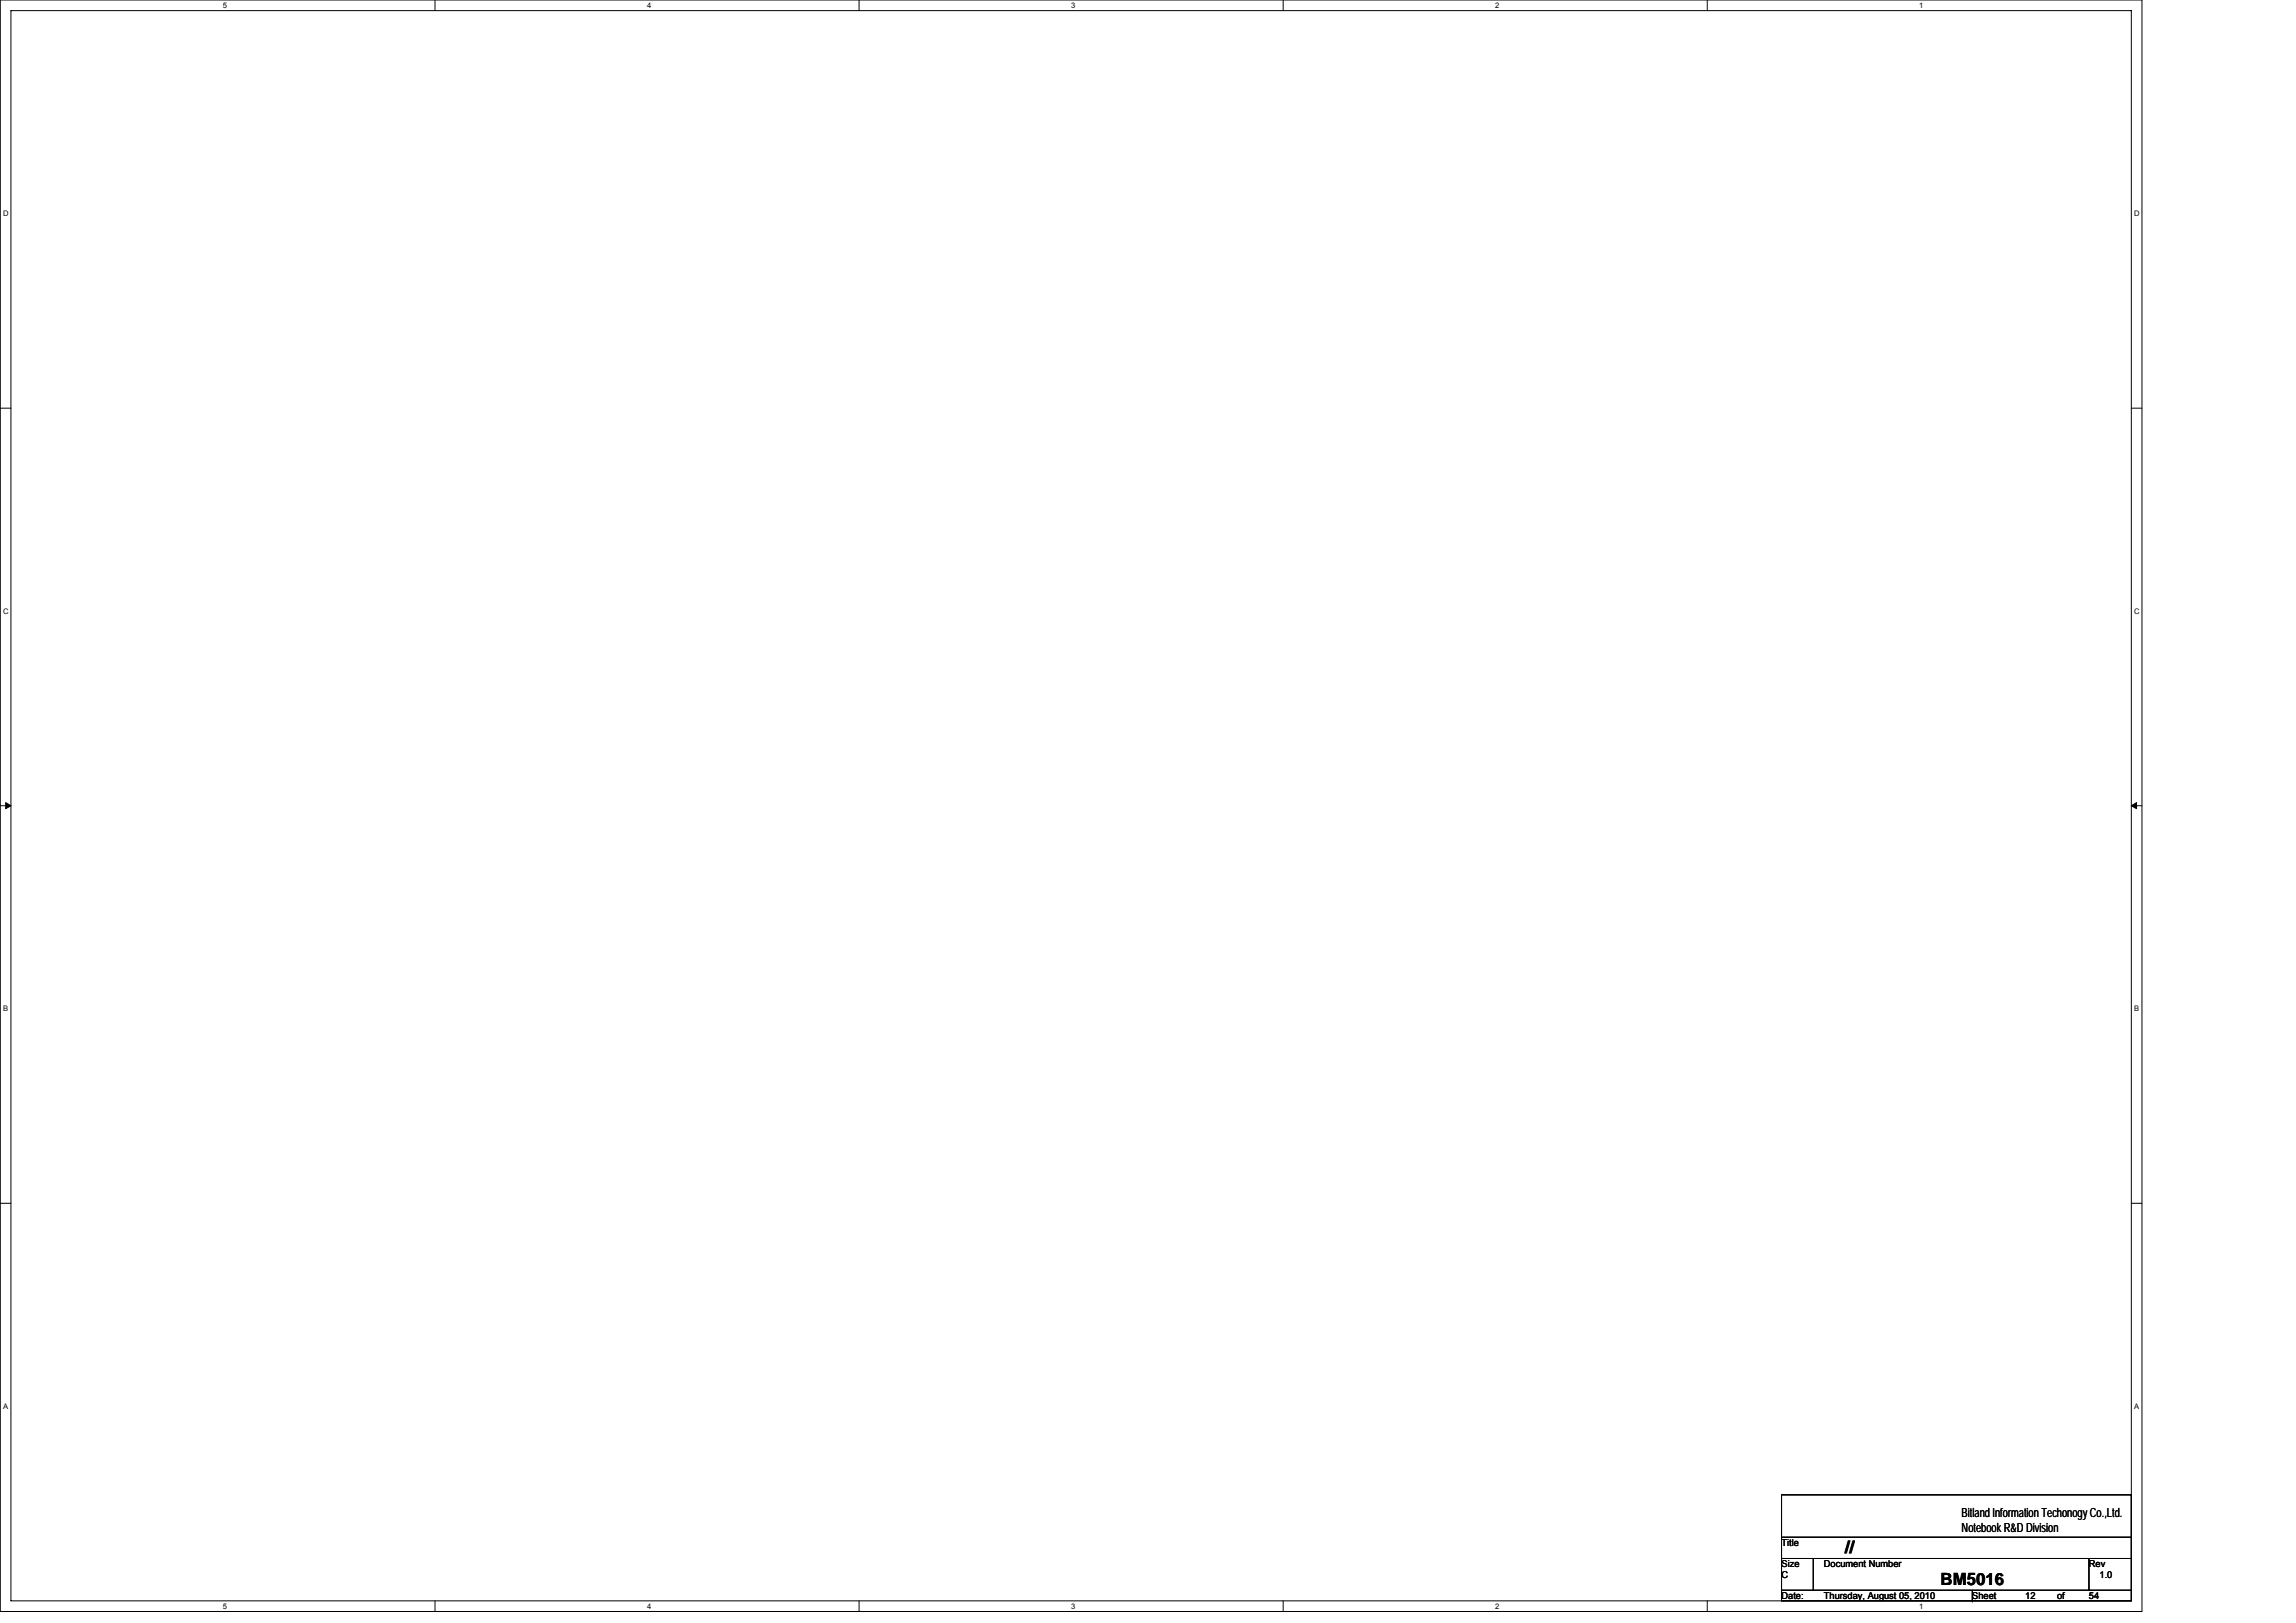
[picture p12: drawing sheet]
<svg xmlns="http://www.w3.org/2000/svg" width="297mm" height="210mm" viewBox="0 0 297 210" stroke-linecap="round" stroke-linejoin="round" font-family="sans-serif">
<defs><g id="words">
<g font-size="2.2">
<text x="238.7" y="200.9">//</text>
<text x="251.1" y="205">BM5016</text>
</g>
<g font-size="1.6">
<text x="253.8" y="196.3">Bitland Information Techonogy Co.,Ltd.</text>
<text x="253.8" y="198.3">Notebook R&amp;D Division</text>
</g>
<g font-size="1.2">
<text x="230.5" y="200">Title</text>
<text x="230.5" y="202.8">Size</text>
<text x="236" y="202.8">Document Number</text>
<text x="270.3" y="202.8">Rev</text>
<text x="230.5" y="206.9">Date:</text>
<text x="230.5" y="204.1">C</text>
<text x="236" y="206.9">Thursday, August 05, 2010</text>
<text x="255.2" y="206.9">Sheet</text>
<text x="262" y="206.9">12</text>
<text x="266.1" y="206.9">of</text>
<text x="270.3" y="206.9">54</text>
<text x="271.6" y="204.1">1.0</text>
</g>
<g font-size="1">
<text x="28.8" y="1">5</text>
<text x="83.7" y="1">4</text>
<text x="138.6" y="1">3</text>
<text x="193.4" y="1">2</text>
<text x="248.3" y="1">1</text>
<text x=".4" y="28">D</text>
<text x="276.1" y="28">D</text>
<text x=".4" y="79.4">C</text>
<text x="276.1" y="79.4">C</text>
<text x=".4" y="130.9">B</text>
<text x="276.1" y="130.9">B</text>
<text x=".4" y="182.3">A</text>
<text x="276.1" y="182.3">A</text>
<text x="28.8" y="208.2">5</text>
<text x="83.7" y="208.2">4</text>
<text x="138.6" y="208.2">3</text>
<text x="193.4" y="208.2">2</text>
<text x="248.3" y="208.2">1</text>
</g>
</g></defs>
<path d="M0 0h277.1v208.5h-277.1zM1.4 1.4h274.3v205.7h-274.3z" fill="none" stroke="#000" stroke-width=".13"/>
<g fill="#fff">
<path d="M28.8 .1h.6v1.1h-.6z"/>
<path d="M28.8 207.3h.6v1.1h-.6z"/>
</g>
<path d="M56.3 0v1.4M56.3 207.1v1.4" fill="none" stroke="#000" stroke-width=".13"/>
<g fill="#fff">
<path d="M83.7 .1h.6v1.1h-.6z"/>
<path d="M83.7 207.3h.6v1.1h-.6z"/>
</g>
<path d="M111.1 0v1.4M111.1 207.1v1.4" fill="none" stroke="#000" stroke-width=".13"/>
<g fill="#fff">
<path d="M138.6 .1h.5v1.1h-.5z"/>
<path d="M138.6 207.3h.5v1.1h-.5z"/>
</g>
<path d="M166 0v1.4M166 207.1v1.4" fill="none" stroke="#000" stroke-width=".13"/>
<g fill="#fff">
<path d="M193.4 .1h.6v1.1h-.6z"/>
<path d="M193.4 207.3h.6v1.1h-.6z"/>
</g>
<path d="M220.9 0v1.4M220.9 207.1v1.4" fill="none" stroke="#000" stroke-width=".13"/>
<g fill="#fff">
<path d="M248.3 .1h.6v1.1h-.6z"/>
<path d="M248.3 207.3h.6v1.1h-.6z"/>
<path d="M.4 27.1h.7v1.1h-.7z"/>
<path d="M276.1 27.1h.7v1.1h-.7z"/>
<path d="M.4 78.5h.7v1.1h-.7z"/>
<path d="M276.1 78.5h.7v1.1h-.7z"/>
</g>
<path d="M0 52.8h1.4M275.7 52.8h1.4" fill="none" stroke="#000" stroke-width=".13"/>
<g fill="#fff">
<path d="M.4 130h.7v1.1h-.7z"/>
<path d="M276.1 130h.7v1.1h-.7z"/>
</g>
<path d="M0 104.2h1.4M275.7 104.2h1.4" fill="none" stroke="#000" stroke-width=".13"/>
<path d="M.7 103.8l.7 .4-.7 .4zM275.7 104.2l.7-.4v.8z" fill="#000" stroke="#000" stroke-width=".13"/>
<g fill="#fff">
<path d="M.4 181.4h.7v1.1h-.7z"/>
<path d="M276.1 181.4h.7v1.1h-.7z"/>
</g>
<path d="M0 155.7h1.4M275.7 155.7h1.4M230.5 193.4h45.2v13.7h-45.2zM230.5 198.9h45.2M230.5 201.6h45.2M230.5 205.7h45.2M234.6 201.6v4.1M255.2 207.1h.1M255.2 205.7v1.4M270.3 201.6v4.1" fill="none" stroke="#000" stroke-width=".13"/>
<use href="#words"/>
</svg>
